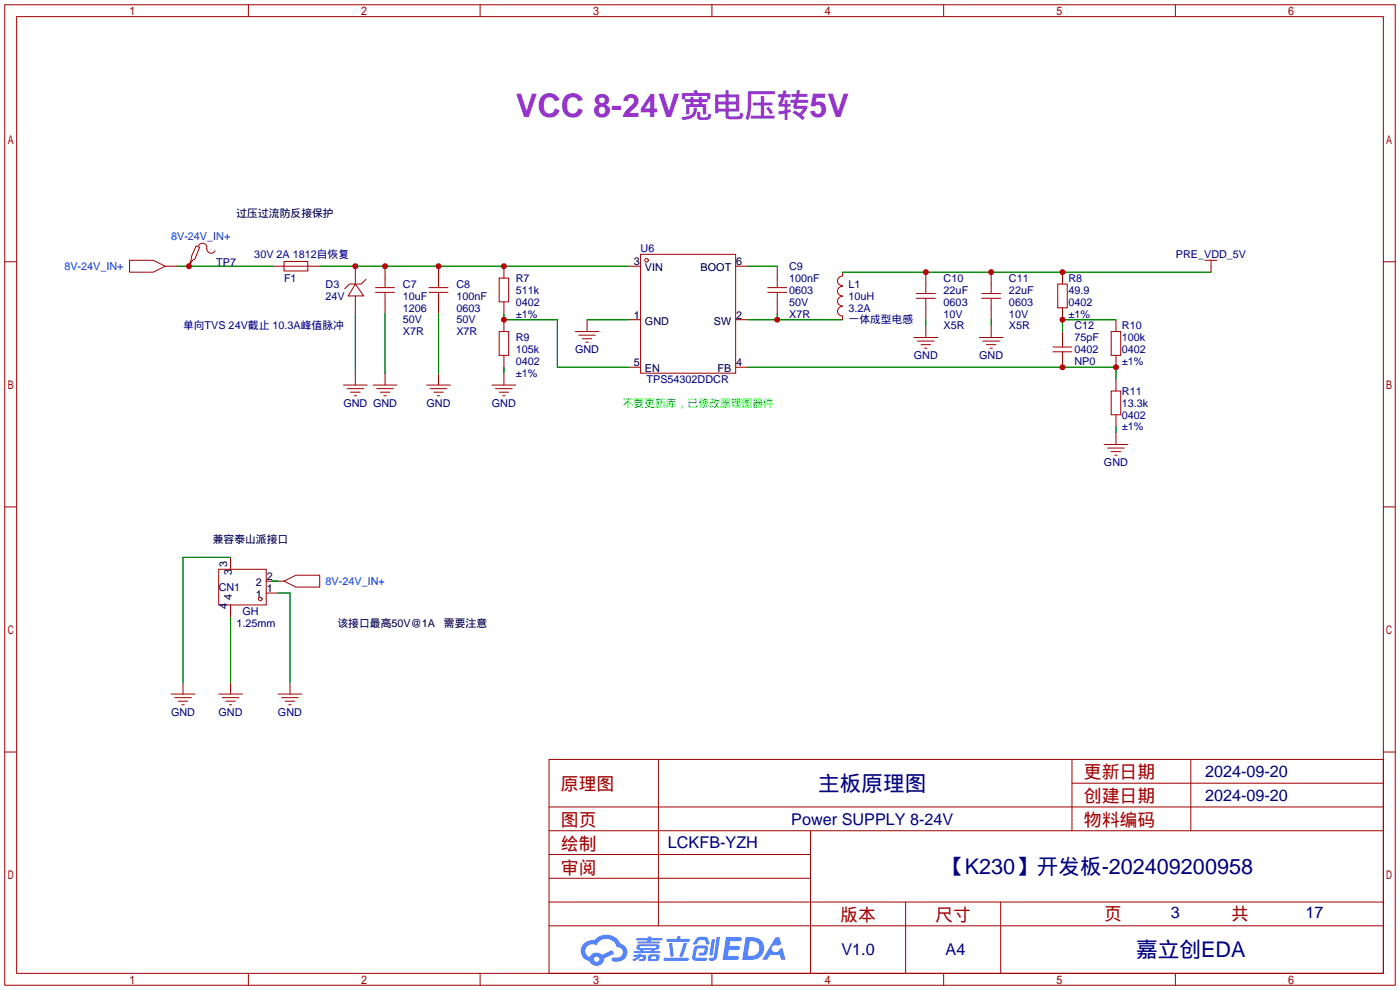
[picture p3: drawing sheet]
<svg xmlns="http://www.w3.org/2000/svg" width="299mm" height="212mm" viewBox="0 0 299 212" stroke-linecap="round" stroke-linejoin="round" font-family="sans-serif">
<defs><g id="words">
<text font-size="6.9" fill="#93c" x="110.2" y="25">VCC 8-24V宽电压转5V</text>
<g font-size="4.6" fill="#000080">
<text x="174.9" y="169">主板原理图</text>
<text x="201.6" y="186.8">【K230】开发板-202409200958</text>
<text x="242.8" y="204.6">嘉立创EDA</text>
</g>
<g font-size="3.8" fill="#a00000">
<text x="231.6" y="166.4">更新日期</text>
<text x="119.9" y="168.9">原理图</text>
<text x="231.6" y="171.5">创建日期</text>
<text x="119.9" y="176.5">图页</text>
<text x="231.6" y="176.5">物料编码</text>
<text x="119.9" y="181.6">绘制</text>
<text x="119.9" y="186.7">审阅</text>
<text x="179.6" y="196.9">版本</text>
<text x="199.9" y="196.9">尺寸</text>
<text x="236" y="196.6">页</text>
<text x="263.1" y="196.6">共</text>
</g>
<g font-size="3.5" fill="#000080">
<text x="257.6" y="166.1">2024-09-20</text>
<text x="257.6" y="171.1">2024-09-20</text>
<text x="169.1" y="176.2">Power SUPPLY 8-24V</text>
<text x="142.7" y="181.3">LCKFB-YZH</text>
<text x="250.2" y="196.3">3</text>
<text x="279" y="196.3">17</text>
<text x="179.8" y="204.2">V1.0</text>
<text x="202.1" y="204.2">A4</text>
</g>
<g font-size="2.3">
<text x="50.5" y="46.3">过压过流防反接保护</text>
<text x="135.5" y="56.7">3</text>
<text x="137.8" y="57.9">VIN</text>
<text x="149.7" y="57.9">BOOT</text>
<text x="157.4" y="56.7">6</text>
<text x="135.5" y="68.1">1</text>
<text x="137.8" y="69.4">GND</text>
<text x="152.6" y="69.4">SW</text>
<text x="157.4" y="68.1">2</text>
<text x="135.5" y="78.3">5</text>
<text x="137.8" y="79.5">EN</text>
<text x="153.3" y="79.5">FB</text>
<text x="157.4" y="78.3">4</text>
<text x="45.5" y="116.1">兼容泰山派接口</text>
<text x="48.6" y="121.2" transform="rotate(-90 48.6 121.2)">3</text>
<text x="49.6" y="123" transform="rotate(-90 49.6 123)">3</text>
<text x="54.7" y="125.2">2</text>
<text x="57" y="124">2</text>
<text x="48.6" y="130.1" transform="rotate(-90 48.6 130.1)">4</text>
<text x="49.6" y="128.3" transform="rotate(-90 49.6 128.3)">4</text>
<text x="54.7" y="127.8">1</text>
<text x="57" y="126.5">1</text>
<text x="72.1" y="133.9">该接口最高50V@1A</text>
<text x="94.9" y="133.9">需要注意</text>
</g>
<g font-size="2.3" fill="#00f">
<text x="36.6" y="51.4">8V-24V_IN+</text>
<text x="13.8" y="57.7">8V-24V_IN+</text>
<text x="69.6" y="125">8V-24V_IN+</text>
</g>
<g font-size="2.3" fill="#000080">
<text x="136.9" y="53.9">U6</text>
<text x="46.2" y="56.9">TP7</text>
<text x="54.4" y="55.2">30V 2A 1812自恢复</text>
<text x="168.7" y="57.7">C9</text>
<text x="251.3" y="55.2">PRE_VDD_5V</text>
<text x="60.7" y="60.2">F1</text>
<text x="69.6" y="61.5">D3</text>
<text x="69.6" y="64.1">24V</text>
<text x="86.1" y="61.5">C7</text>
<text x="86.1" y="64.1">10uF</text>
<text x="97.5" y="61.5">C8</text>
<text x="97.5" y="64.1">100nF</text>
<text x="110.2" y="60.2">R7</text>
<text x="110.2" y="62.8">511k</text>
<text x="110.2" y="65.3">0402</text>
<text x="168.7" y="62.8">0603</text>
<text x="168.7" y="60.2">100nF</text>
<text x="168.7" y="65.3">50V</text>
<text x="181.4" y="61.5">L1</text>
<text x="181.4" y="64.1">10uH</text>
<text x="201.7" y="60.2">C10</text>
<text x="201.7" y="65.3">0603</text>
<text x="201.7" y="62.8">22uF</text>
<text x="215.6" y="60.2">C11</text>
<text x="215.6" y="65.3">0603</text>
<text x="215.6" y="62.8">22uF</text>
<text x="228.3" y="60.2">R8</text>
<text x="228.3" y="62.8">49.9</text>
<text x="228.3" y="65.3">0402</text>
<text x="39.1" y="70.4">单向TVS 24V截止 10.3A峰值脉冲</text>
<text x="86.1" y="66.6">1206</text>
<text x="86.1" y="69.1">50V</text>
<text x="86.1" y="71.7">X7R</text>
<text x="97.5" y="66.6">0603</text>
<text x="97.5" y="69.1">50V</text>
<text x="97.5" y="71.7">X7R</text>
<text x="110.2" y="67.9">±1%</text>
<text x="168.7" y="67.9">X7R</text>
<text x="181.4" y="66.6">3.2A</text>
<text x="181.4" y="69.1">一体成型电感</text>
<text x="201.7" y="67.9">10V</text>
<text x="201.7" y="70.4">X5R</text>
<text x="215.6" y="67.9">10V</text>
<text x="215.6" y="70.4">X5R</text>
<text x="228.3" y="67.9">±1%</text>
<text x="229.6" y="70.4">C12</text>
<text x="239.8" y="70.4">R10</text>
<text x="110.2" y="72.9">R9</text>
<text x="110.2" y="75.5">105k</text>
<text x="122.9" y="75.5">GND</text>
<text x="195.3" y="76.8">GND</text>
<text x="209.3" y="76.8">GND</text>
<text x="229.6" y="72.9">75pF</text>
<text x="229.6" y="75.5">0402</text>
<text x="239.8" y="75.5">0402</text>
<text x="239.8" y="72.9">100k</text>
<text x="110.2" y="78">0402</text>
<text x="110.2" y="80.6">±1%</text>
<text x="138.2" y="81.8">TPS54302DDCR</text>
<text x="229.6" y="78">NP0</text>
<text x="239.8" y="78">±1%</text>
<text x="73.4" y="86.9">GND GND</text>
<text x="91.2" y="86.9">GND</text>
<text x="105.1" y="86.9">GND</text>
<text x="239.8" y="84.4">R11</text>
<text x="239.8" y="86.9">13.3k</text>
<text x="239.8" y="89.5">0402</text>
<text x="239.8" y="92">±1%</text>
<text x="235.9" y="99.6">GND</text>
<text x="46.7" y="126.3">CN1</text>
<text x="51.8" y="131.4">GH</text>
<text x="50.5" y="133.9">1.25mm</text>
<text x="36.6" y="153">GND</text>
<text x="46.7" y="153">GND</text>
<text x="59.4" y="153">GND</text>
</g>
<text font-size="2.3" fill="#0f0" x="133.1" y="86.9">不要更新库，已修改原理图器件</text>
</g></defs>
<g fill="none" stroke="#a10000" stroke-width=".21">
<path d="M1 1h297.2v209.6h-297.2zM3.6 3.6h292.1v204.4h-292.1zM53.1 1v2.6M102.6 1v2.6M152.1 1v2.6M201.7 1v2.6M251.2 1v2.6M1 55.9h2.6M295.7 55.9h2.5M1 108.3h2.6M295.7 108.3h2.5M1 160.7h2.6"/>
<path d="M117.3 162.3h178.4v45.7h-178.4zM117.3 177.5h178.4M117.3 172.5h178.4M140.7 162.3v35.6M173.2 177.5v30.5M229.1 162.3v15.2M229.1 167.4h66.6M254.5 162.3v15.2M295.7 160.7h2.5M117.3 182.6h55.9M117.3 197.9h178.4M117.3 192.8h178.4"/>
<path d="M117.3 187.7h55.9M193.5 192.8v15.2M213.9 192.8v15.2M53.1 208v2.6M102.6 208v2.6M152.1 208v2.6M201.7 208v2.6M251.2 208v2.6"/>
</g>
<g fill="#5487ff">
<path d="M155.2 200.3h2.6a.48 .48 0 0 1 .7 .4 .48 .48 0 0 1-.6 .4h-1.8l-.2 1.1h1.9a.43 .43 0 0 1 .4 .4 .43 .43 0 0 1-.5 .4h-1.9l-.2 1.3h1.7a.45 .45 0 0 1 .5 .2 .45 .45 0 0 1-.1 .6h-3.3z"/>
<path d="M165.7 200.3h.9l.4 1.5-.8 .3a.84 .84 0 0 0-1.2 .3 .84 .84 0 0 0 .4 1.1 .84 .84 0 0 0 1.1-.4l.1-.2 .6-.3 .7 2.5h-1l-.2-1h-2.1l-.6 1h-1.1z"/>
<path d="M152.1 200.8h.7l-.5 3.1a.36 .36 0 0 1-.3 .3 .36 .36 0 0 1-.4-.3z"/>
<path d="M153.2 200.2h.7l-.6 4.3a1.13 1.13 0 0 1-1.8 .6l.2-.4h.7l.2-.2z"/>
<path d="M148.9 200.6l.6-.4h1a.77 .77 0 0 1 .9 .5l.3 1-.2 .2h-.5l-.3-.9-.2-.2-1 .1-.7 1-.6-.1-.1-.2z"/>
<path d="M148.4 202.4l.6-.3h1.7a.81 .81 0 0 1 .7 .5 .81 .81 0 0 1-.2 .8 .81 .81 0 0 1-.9 .8h-.7a.32 .32 0 0 1-.3-.3 .32 .32 0 0 1 .4-.3h.7l.2-.9-1.6 .1-.4 1.8 2.2 .1a.32 .32 0 0 1 .3 .4 .32 .32 0 0 1-.4 .2h-2.2l-.5-.3-.1-.5z"/>
<path d="M141.9 204.7h5a.33 .33 0 0 1 .3 .3 .33 .33 0 0 1-.3 .3h-4.9l-.2-.1z"/>
<path d="M146.1 201.5h.8l-.7 2a.98 .98 0 0 1-.7 1.1l-.3-.3z"/>
<path d="M143 201.6h.7l.3 2.5a.34 .34 0 0 1-.3 .4 .34 .34 0 0 1-.4-.3z"/>
<path d="M142.5 200.7h2.1l.3-.6h.6l-.1 .6h1.7a.32 .32 0 0 1 .4 .3 .32 .32 0 0 1-.4 .3h-4.5l-.2-.2z"/>
<path d="M135.5 204.1h.9l.1-.3h.6v.3h.8a.82 .82 0 0 1-.5 1.3h-.8v-.4l.7-.1 .1-.3a.68 .68 0 0 0-1 .4l-1.1 .4-.1-.4 .9-.5h-.7z"/>
<path d="M136 200.5h2.4l.1-.3h.7v.3h2.2l.2 .3-.2 .2h-2.3v.2h1.8l.2 .3-.2 .1h-4.5l-.1-.4h2l.1-.2h-2.3l-.1-.2z"/>
<path d="M159.4 200.3l-.8 4.9h1.7a2.5 2.5 0 0 0 3-2.5 2.5 2.5 0 0 0-3.1-2.4zM160.3 201.1a1.61 1.61 0 0 1 2 1.5 1.61 1.61 0 0 1-1.8 1.7h-.7z"/>
<path d="M136.2 202a.55 .55 0 0 0-.2 .8 .55 .55 0 0 0 .7 .2l.1 .3h-1.3v.3l5.4 .1 .3-.2-.2-.2h-1.2l.2-.3a.7 .7 0 0 0 .8-.3 .7 .7 0 0 0 0-.8l-4.2-.1zM136.8 202.3l3.3-.1 .1 .1-.2 .3h-3.2zM137.5 203h1.7l-.2 .3h-1.4z"/>
<path d="M138.6 204.2a1.05 1.05 0 0 0 0 1.2 2.91 2.91 0 0 0 2.2-.2 .98 .98 0 0 0 0-1.2h-1.6zM139.2 204.5l.9-.1 .1 .4-.2 .2-.8-.1z"/>
<path d="M124.9 201.6a2.23 2.23 0 0 0-.7 2.3 2.23 2.23 0 0 0 1.8 1.6 1.58 1.58 0 0 0 1.8 .9 1.58 1.58 0 0 0 1.3-1.5l2.2-1.1-.5-.7-2.1 1a1.65 1.65 0 0 0-2.7 .4 1.45 1.45 0 0 1-.8-1.9 1.45 1.45 0 0 1 2-.7l.3 .1a2.3 2.3 0 0 1 2.3-1.3 2.3 2.3 0 0 1 2 1.7 1.12 1.12 0 0 1 1.3 1 1.12 1.12 0 0 1-1.1 1.2h-.7a.45 .45 0 0 0-.6 .4 .45 .45 0 0 0 .5 .5 2.21 2.21 0 0 0 2.2-.5 2.21 2.21 0 0 0 .5-2.3 2.13 2.13 0 0 0-1.3-1.1 3.3 3.3 0 0 0-5.6-.7l-1.1 .1zM127 205a.57 .57 0 0 1 1.1 0 .57 .57 0 0 1-1.1 0z"/>
</g>
<g fill="none" stroke="#870000" stroke-width=".21">
<path d="M35.3 56.9h2.5M40.4 56.6v.3M58.2 56.9h2.5M65.8 56.9h2.5M75.9 56.9v3.8M82.3 56.9v2.5M93.7 56.9v2.5M107.7 56.9v2.5M134.4 56.9h2.5M157.2 56.9h2.6M166.1 56.9v2.5M180.1 58.2v.7"/>
<path d="M197.9 58.2v2.5M211.8 58.2v2.5M227.1 58.2v2.5M258.8 56.9v1.3M75.9 63.2v3.9M75.9 79.8v2.5M82.3 64.5v2.6M82.3 79.8v2.5M93.7 64.5v2.6M93.7 79.8v2.5M107.7 64.5v2.6M107.7 68.3v2.6"/>
<path d="M107.7 75.9v2.6M107.7 79.8v2.5M125.5 68.3v2.6M134.4 68.3h2.5M134.4 78.5h2.5M157.2 68.3h2.6M157.2 78.5h2.6M166.1 64.5v2.6M180.1 67.6v.7M197.9 65.8v2.5M197.9 69.6v2.5M211.8 65.8v2.5"/>
<path d="M211.8 69.6v2.5M227.1 65.8v2.5M227.1 70.9v2.5M227.1 75.9v2.6M238.5 68.3v2.6M238.5 75.9v2.6M238.5 81v2.6M238.5 88.6v2.6M238.5 92.5v2.5M49.3 119.1v2.6M49.3 129.3v2.5M56.9 124.2h3.8"/>
<path d="M56.9 126.7h2.5M39.1 145.8v2.5M49.3 145.8v2.5M62 145.8v2.5"/>
</g>
<g fill="none" stroke="#a10000" stroke-width=".21">
<path d="M27.7 55.6h5.1l2.5 1.3-2.5 1.3h-5.1zM41.9 52.6l.8 .2-1 2.6-.6 .2-.7 1.3 .5-1.5v-.5zM42.4 52.6a.93 .93 0 0 1 1.1-.6 .93 .93 0 0 1 .7 1.1 .94 .94 0 0 0 .7 1 .94 .94 0 0 0 1.1-.5M60.7 55.9h5.1v2h-5.1zM60.7 56.9h5.1M78.2 59.7l-1 1h-2.5l-1 1M82.3 59.4v2.1M93.7 59.4v2.1M106.7 59.4h2v5.1h-2zM136.9 54.4h20.3v25.4h-20.3zM166.1 59.4v2.1M180.1 59a1.01 1.01 0 0 0-1.1 1 1.01 1.01 0 0 0 1.1 1"/>
<path d="M257.6 55.6h2.5M258.8 55.6v1.3M75.9 60.7l1.8 2.5h-3.3zM80.3 62.5h4M80.3 61.5h4M82.3 62.5v2M91.7 62.5h4.1M91.7 61.5h4.1M93.7 62.5v2M106.7 70.9h2v5h-2zM122.9 70.9h5.1M123.7 71.6h3.6"/>
<path d="M124.5 72.4h2M125.2 73.2h.5M164.1 62.5h4M164.1 61.5h4M166.1 62.5v2M180.1 63.4a1.01 1.01 0 0 0-1.1 1 1.01 1.01 0 0 0 1.1 1M180.1 61.2a1.01 1.01 0 0 0-1.1 1 1.01 1.01 0 0 0 1.1 1M180.1 65.5a1.01 1.01 0 0 0-1.1 1 1.01 1.01 0 0 0 1.1 1M195.3 72.1h5.1M195.8 63.8h4.1M195.8 62.7h4.1M196.1 72.9h3.5"/>
<path d="M196.8 73.7h2.1M197.6 74.4h.5M197.9 60.7v2M197.9 63.8v2M209.3 72.1h5.1M209.8 63.8h4.1M209.8 62.7h4.1M210.1 72.9h3.5M210.8 73.7h2.1M211.6 74.4h.5M211.8 60.7v2M211.8 63.8v2"/>
<path d="M225 75.2h4.1M225 74.2h4.1M226.1 60.7h2v5.1h-2zM227.1 73.4v.8M227.1 75.2v.7M237.5 70.9h2v5h-2zM73.4 82.3h5.1M74.2 83.1h3.5M74.9 83.8h2.1M75.7 84.6h.5M79.8 82.3h5M80.5 83.1h3.6"/>
<path d="M81.3 83.8h2M82 84.6h.5M91.2 82.3h5.1M91.9 83.1h3.6M92.7 83.8h2M93.5 84.6h.5M105.2 82.3h5M105.9 83.1h3.6M106.7 83.8h2M107.4 84.6h.5M236 95h5M236.7 95.8h3.6"/>
<path d="M237.5 83.6h2v5h-2zM237.5 96.5h2M238.3 97.3h.5M46.7 121.7h10.2v7.6h-10.2zM60.7 124.2l2.5-1.3h5.1v2.6h-5.1zM36.6 148.3h5.1M37.3 149.1h3.6M38.1 149.9h2M38.9 150.6h.5M46.7 148.3h5.1M47.5 149.1h3.6M48.3 149.9h2"/>
<path d="M49 150.6h.5M59.4 148.3h5.1M60.2 149.1h3.6M61 149.9h2M61.7 150.6h.5"/>
<circle cx="138.2" cy="55.6" r=".38"/>
<circle cx="55.6" cy="128" r=".38"/>
</g>
<g fill="none" stroke="#008700" stroke-width=".21">
<path d="M37.8 56.9h20.4M68.3 56.9h66.1M159.8 56.9h6.3M180.1 58.2h78.7M75.9 67.1v12.7M82.3 67.1v12.7M93.7 67.1v12.7M107.7 67.1v1.2h11.4v10.2h15.3M107.7 78.5v1.3M125.5 68.3h8.9M159.8 68.3h20.3M159.8 78.5h78.7v2.5"/>
<path d="M166.1 67.1v1.2M197.9 68.3v1.3M211.8 68.3v1.3M238.5 68.3h-11.4v2.6M238.5 91.2v1.3M49.3 119.1h-10.2v26.7M49.3 131.8v14M58.2 124.2h1.2M59.4 126.7h2.6v19.1"/>
</g>
<g fill="#c00">
<circle cx="40.4" cy="56.9" r=".63"/>
<circle cx="75.9" cy="56.9" r=".63"/>
<circle cx="82.3" cy="56.9" r=".63"/>
<circle cx="93.7" cy="56.9" r=".63"/>
<circle cx="107.7" cy="56.9" r=".63"/>
<circle cx="107.7" cy="68.3" r=".63"/>
<circle cx="166.1" cy="68.3" r=".63"/>
<circle cx="197.9" cy="58.2" r=".63"/>
<circle cx="211.8" cy="58.2" r=".63"/>
<circle cx="227.1" cy="58.2" r=".63"/>
<circle cx="227.1" cy="68.3" r=".63"/>
<circle cx="227.1" cy="78.5" r=".63"/>
<circle cx="238.5" cy="78.5" r=".63"/>
</g>
<use href="#words"/>
</svg>
